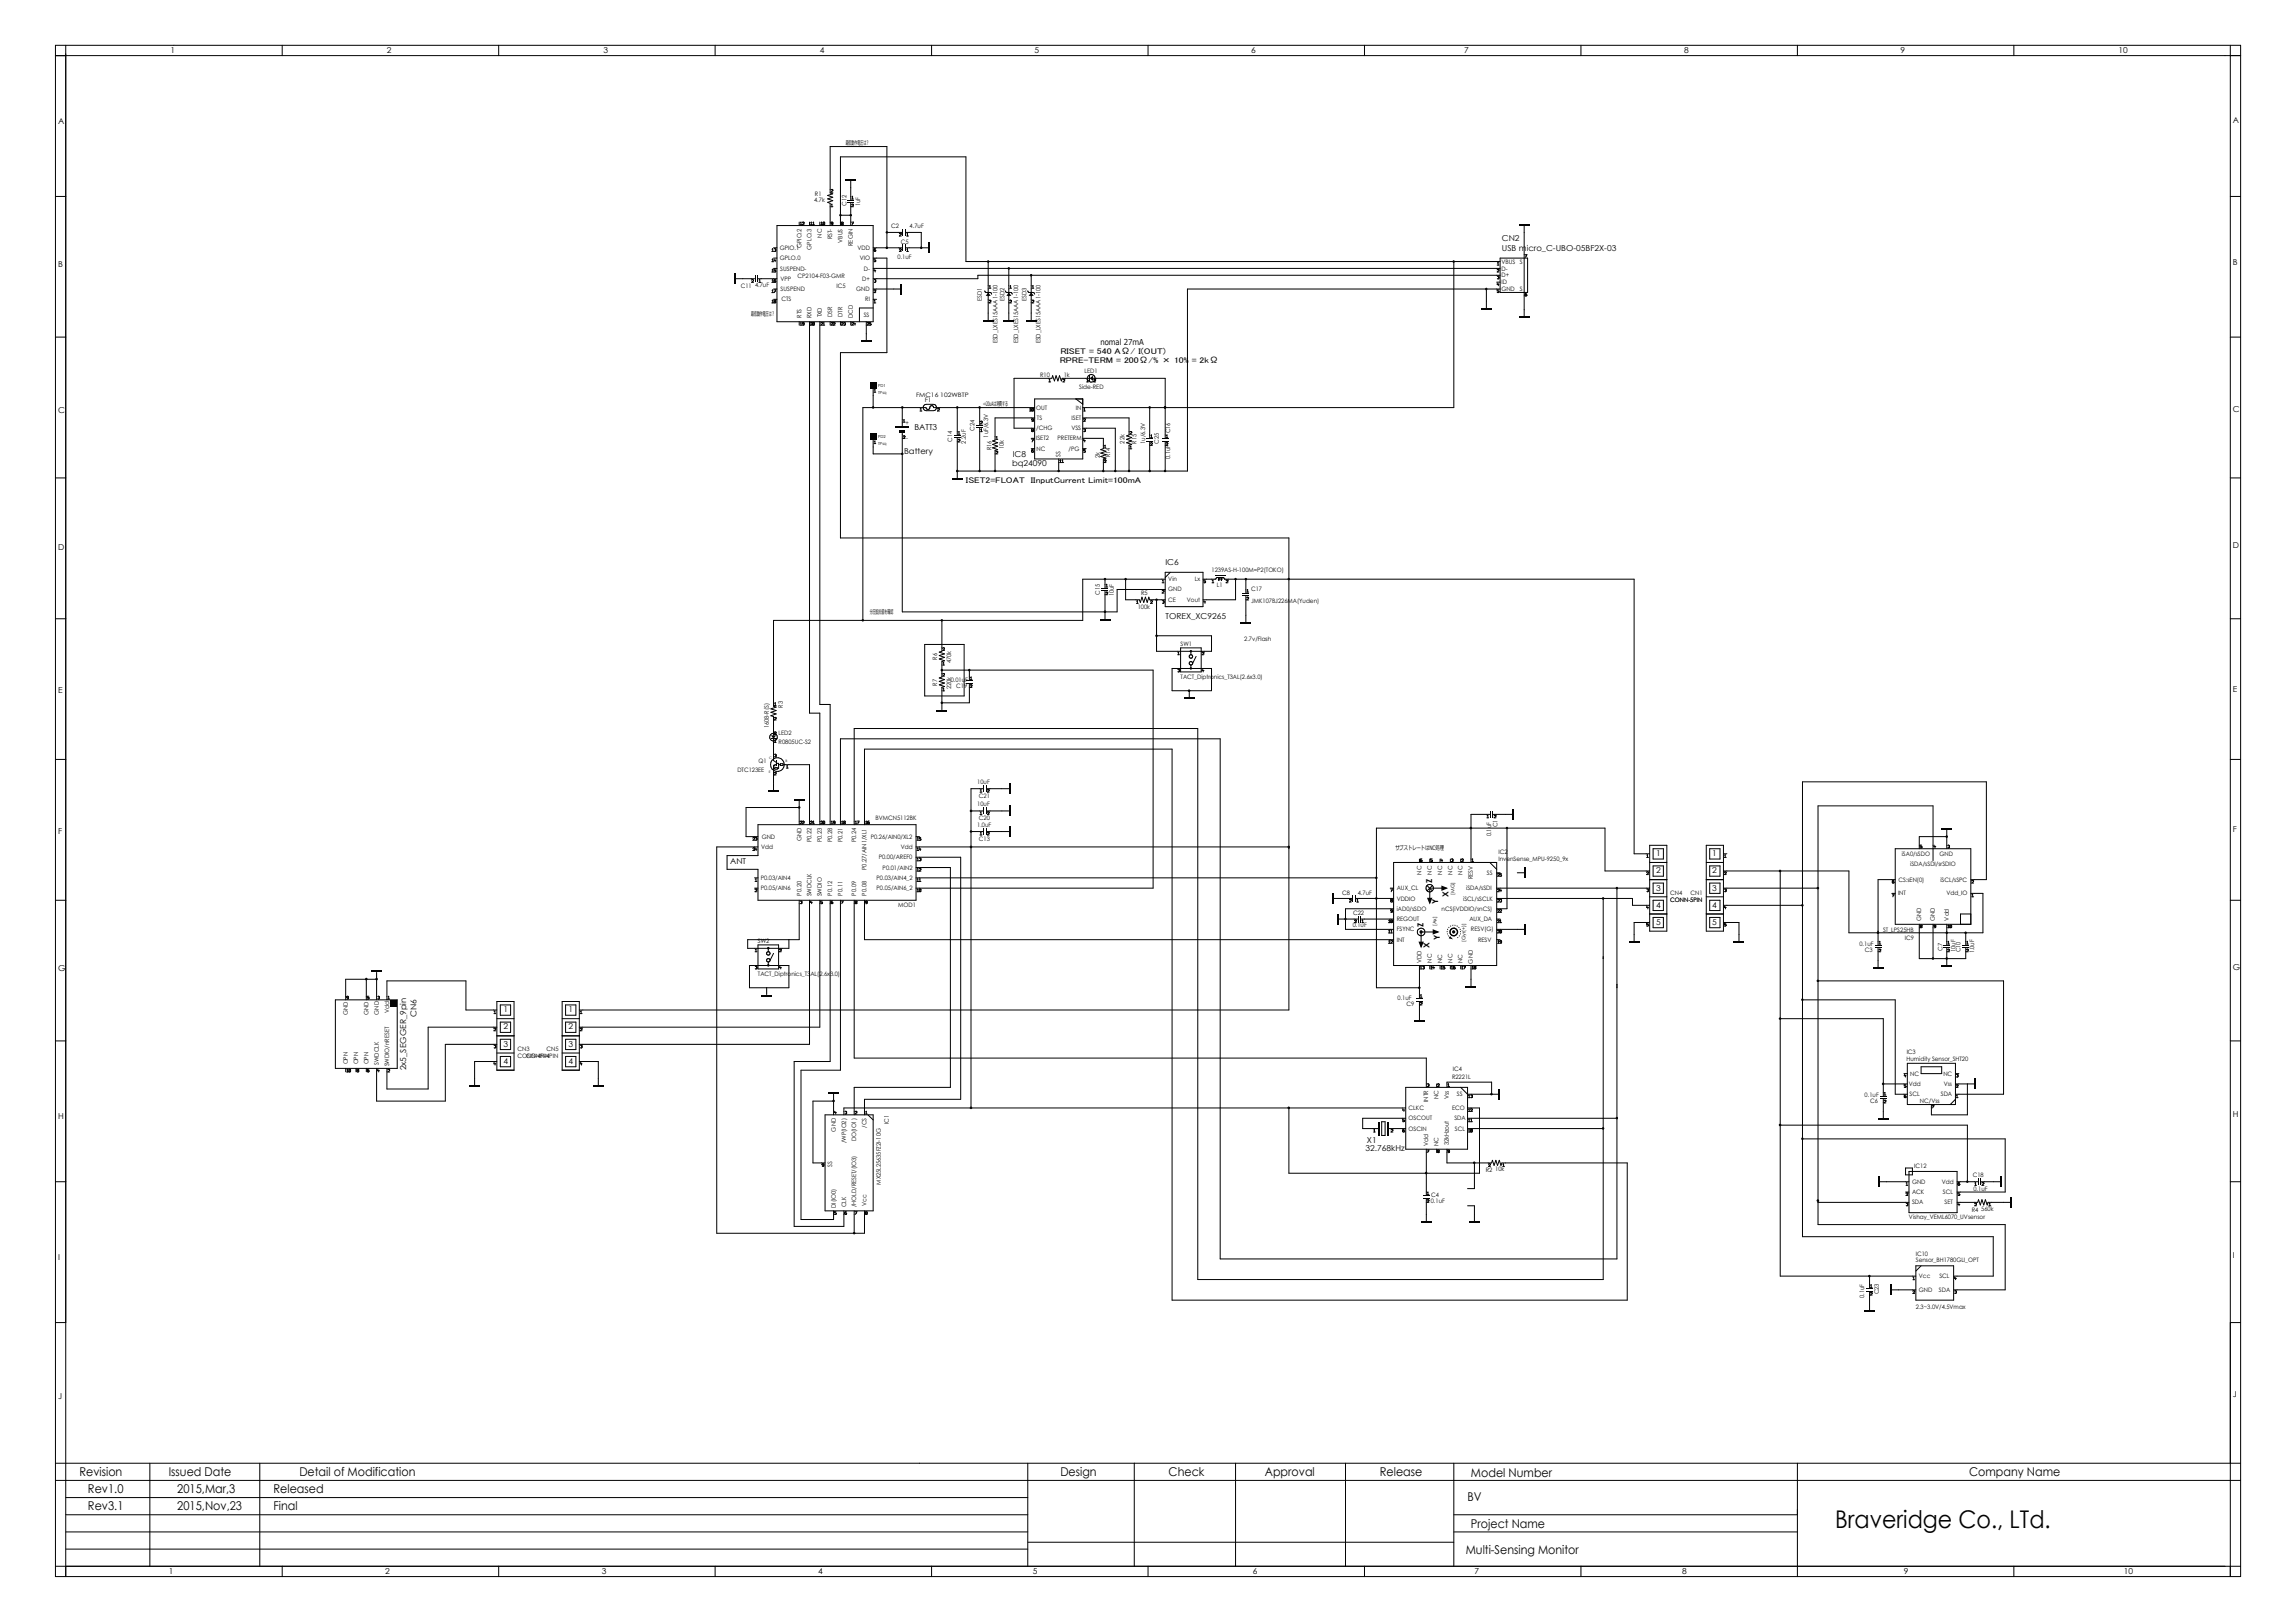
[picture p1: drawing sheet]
<svg xmlns="http://www.w3.org/2000/svg" width="297mm" height="210mm" viewBox="0 0 297 210" stroke-linecap="round" stroke-linejoin="round" font-family="sans-serif">
<defs><g id="words">
<text font-size="3.2" x="237.4" y="197.8">Braveridge Co., LTd.</text>
<g font-size="1.6">
<text x="10.3" y="191">Revision</text>
<text x="21.8" y="191">Issued Date</text>
<text x="38.7" y="191">Detail of Modification</text>
<text x="137.2" y="191">Design</text>
<text x="151.2" y="191">Check</text>
<text x="163.6" y="191">Approval</text>
<text x="178.5" y="191">Release</text>
<text x="190.3" y="191.1">Model Number</text>
<text x="254.8" y="191">Company Name</text>
<text x="11.4" y="195.4">Rev3.1</text>
<text x="11.4" y="193.1">Rev1.0</text>
<text x="22.9" y="195.4">2015,Nov,23</text>
<text x="22.9" y="193.1">2015,Mar,3</text>
<text x="35.4" y="195.4">Final</text>
<text x="35.4" y="193.1">Released</text>
<text x="189.9" y="194.2">BV</text>
<text x="190.3" y="197.7">Project Name</text>
<text x="189.6" y="201.1">Multi-Sensing Monitor</text>
</g>
<g font-size="1.1">
<text x="22.1" y="6.9">1</text>
<text x="50.1" y="6.9">2</text>
<text x="78.1" y="6.9">3</text>
<text x="106.1" y="6.9">4</text>
<text x="133.9" y="6.9">5</text>
<text x="161.9" y="6.9">6</text>
<text x="189.4" y="6.9">7</text>
<text x="217.9" y="6.9">8</text>
<text x="245.9" y="6.9">9</text>
<text x="274.1" y="6.9">10</text>
<text x="7.5" y="16.1">A</text>
<text x="288.9" y="15.9">A</text>
<text x="7.5" y="34.5">B</text>
<text x="194.3" y="32.5">USB micro_C-UBO-05BF2X-03</text>
<text x="194.3" y="31.2">CN2</text>
<text x="288.9" y="34.3">B</text>
<text x="137.1" y="47">RPRE-TERM = 200Ω/% × 10% = 2kΩ</text>
<text x="137.2" y="45.8">RISET = 540 AΩ/ I(OUT)</text>
<text x="142.4" y="44.7">nomal 27mA</text>
<text x="7.5" y="53.5">C</text>
<text x="288.9" y="53.3">C</text>
<text x="117" y="58.7">Battery</text>
<text x="118.3" y="55.6">BATT3</text>
<text x="131" y="59.2">IC8</text>
<text x="125" y="62.5">ISET2=FLOAT</text>
<text x="130.9" y="60.3">bq24090</text>
<text x="133.4" y="62.5">IInputCurrent Limit=100mA</text>
<text x="7.5" y="71.2">D</text>
<text x="288.9" y="71">D</text>
<text x="150.8" y="73.2">IC6</text>
<text x="150.8" y="80.1">TOREX_XC9265</text>
<text x="7.5" y="89.7">E</text>
<text x="288.9" y="89.5">E</text>
<text x="7.5" y="108">F</text>
<text x="288.9" y="107.7">F</text>
<text x="94.5" y="111.9">ANT</text>
<text x="214.2" y="113">2</text>
<text x="214.2" y="110.8">1</text>
<text x="221.5" y="113">2</text>
<text x="221.5" y="110.8">1</text>
<text x="184.2" y="119.9" transform="rotate(-90 184.2 119.9)">Z</text>
<text x="185.3" y="114.3" transform="rotate(-90 185.3 114.3)">Z</text>
<text x="186.1" y="117" transform="rotate(-90 186.1 117)">Y</text>
<text x="187.4" y="116.1" transform="rotate(-90 187.4 116.1)">X</text>
<text x="214.2" y="119.8">5</text>
<text x="214.2" y="117.5">4</text>
<text x="214.2" y="115.3">3</text>
<text x="221.5" y="119.8">5</text>
<text x="221.5" y="117.5">4</text>
<text x="221.5" y="115.3">3</text>
<text x="7.5" y="125.7">G</text>
<text x="185" y="122.7" transform="rotate(-90 185 122.7)">X</text>
<text x="186.3" y="121.7" transform="rotate(-90 186.3 121.7)">Y</text>
<text x="288.9" y="125.5">G</text>
<text x="53.9" y="131.6" transform="rotate(-90 53.9 131.6)">CN6</text>
<text x="65.1" y="131">1</text>
<text x="73.5" y="131">1</text>
<text x="65.1" y="133.2">2</text>
<text x="65.1" y="137.8">4</text>
<text x="65.1" y="135.5">3</text>
<text x="73.5" y="133.2">2</text>
<text x="73.5" y="137.8">4</text>
<text x="73.5" y="135.5">3</text>
<text x="52.5" y="138.5" transform="rotate(-90 52.5 138.5)">2x5_SEGGER_9pin</text>
<text x="7.5" y="144.8">H</text>
<text x="176.7" y="149">32.768kHz</text>
<text x="176.8" y="147.9">X1</text>
<text x="288.9" y="144.6">H</text>
<text x="7.5" y="163">I</text>
<text x="288.9" y="162.8">I</text>
<text x="7.5" y="181">J</text>
<text x="288.9" y="180.8">J</text>
<text x="21.8" y="203.7">1</text>
<text x="49.8" y="203.7">2</text>
<text x="77.8" y="203.7">3</text>
<text x="105.9" y="203.7">4</text>
<text x="133.6" y="203.7">5</text>
<text x="162.1" y="203.7">6</text>
<text x="190.8" y="203.7">7</text>
<text x="217.6" y="203.7">8</text>
<text x="246.3" y="203.7">9</text>
<text x="274.8" y="203.7">10</text>
</g>
<g font-size=".8">
<text x="109.4" y="18.8">最低動作電圧は︖</text>
<text x="105.3" y="26.2">4.7k</text>
<text x="105.4" y="25.4">R1</text>
<text x="109.5" y="26.6" transform="rotate(-90 109.5 26.6)">C12</text>
<text x="111.3" y="26.7" transform="rotate(-90 111.3 26.7)">1uF</text>
<text x="115.3" y="29.5">C2</text>
<text x="117.7" y="29.5">4.7uF</text>
<text x="100.9" y="32.3">GPIO.1</text>
<text x="100.9" y="33.7">GPLO.0</text>
<text x="100.9" y="35">SUSPEND-</text>
<text x="103.2" y="35.9">CP2104-F03-GMR</text>
<text x="103.7" y="32.1" transform="rotate(-90 103.7 32.1)">GPIO.2</text>
<text x="105" y="32.3" transform="rotate(-90 105 32.3)">GPLO.3</text>
<text x="106.3" y="30.8" transform="rotate(-90 106.3 30.8)">NC</text>
<text x="107.7" y="31" transform="rotate(-90 107.7 31)">RST-</text>
<text x="109" y="31.4" transform="rotate(-90 109 31.4)">VBUS</text>
<text x="110.3" y="31.8" transform="rotate(-90 110.3 31.8)">REGIN</text>
<text x="110.9" y="32.3">VDD</text>
<text x="111.2" y="33.7">VIO</text>
<text x="111.8" y="35">D-</text>
<text x="116.1" y="33.5">0.1uF</text>
<text x="116.5" y="31.5">C5</text>
<text x="194.2" y="35.9">D+</text>
<text x="194.2" y="35">D-</text>
<text x="194.2" y="34.1">VBUS</text>
<text x="196.6" y="34.1">S</text>
<text x="95.8" y="37.3">C11</text>
<text x="97.2" y="41">最低動作電圧は︖</text>
<text x="97.7" y="37.2">4.7uF</text>
<text x="101" y="36.3">VPP</text>
<text x="101" y="37.7">SUSPEND</text>
<text x="101.1" y="39">CTS</text>
<text x="103.7" y="41.1" transform="rotate(-90 103.7 41.1)">RTS</text>
<text x="105" y="41.1" transform="rotate(-90 105 41.1)">RXD</text>
<text x="106.3" y="41.1" transform="rotate(-90 106.3 41.1)">TXD</text>
<text x="107.7" y="41.1" transform="rotate(-90 107.7 41.1)">DSR</text>
<text x="108.2" y="37.2">IC5</text>
<text x="109" y="41" transform="rotate(-90 109 41)">DTR</text>
<text x="110.3" y="41.1" transform="rotate(-90 110.3 41.1)">DCD</text>
<text x="110.8" y="37.7">GND</text>
<text x="111.5" y="36.3">D+</text>
<text x="111.7" y="41">SS</text>
<text x="111.9" y="39">RI</text>
<text x="127" y="38.9" transform="rotate(-90 127 38.9)">ESD1</text>
<text x="129.9" y="38.9" transform="rotate(-90 129.9 38.9)">ESD2</text>
<text x="132.8" y="38.9" transform="rotate(-90 132.8 38.9)">ESD3</text>
<text x="194.2" y="37.7">GND</text>
<text x="194.2" y="36.8">ID</text>
<text x="196.6" y="37.7">S</text>
<text x="129.1" y="44.5" transform="rotate(-90 129.1 44.5)">ESD_LXES15AAA1-100</text>
<text x="131.7" y="44.5" transform="rotate(-90 131.7 44.5)">ESD_LXES15AAA1-100</text>
<text x="134.6" y="44.5" transform="rotate(-90 134.6 44.5)">ESD_LXES15AAA1-100</text>
<text x="118.5" y="51.4">FMC16 102WBTP</text>
<text x="119.6" y="52.1">F1</text>
<text x="127.2" y="52.5">⇒20uAは消費する</text>
<text x="134" y="53">OUT</text>
<text x="134.6" y="48.7">R10</text>
<text x="137.6" y="48.7">1k</text>
<text x="139.2" y="53">IN</text>
<text x="139.6" y="50.3">Side-RED</text>
<text x="140.3" y="48.3">LED1</text>
<text x="117.1" y="55">+</text>
<text x="117.2" y="57">-</text>
<text x="123.2" y="57.2" transform="rotate(-90 123.2 57.2)">C14</text>
<text x="125" y="57.4" transform="rotate(-90 125 57.4)">2.2uF</text>
<text x="126.1" y="55.8" transform="rotate(-90 126.1 55.8)">C24</text>
<text x="127.8" y="56.6" transform="rotate(-90 127.8 56.6)">1uF/6.3V</text>
<text x="128.3" y="58.3" transform="rotate(-90 128.3 58.3)">R16</text>
<text x="129.9" y="58.2" transform="rotate(-90 129.9 58.2)">10k</text>
<text x="134" y="57">ISET2</text>
<text x="134.1" y="55.7">/CHG</text>
<text x="134.1" y="58.3">NC</text>
<text x="134.2" y="54.3">TS</text>
<text x="136.8" y="57">PRETERM</text>
<text x="137.2" y="59.2" transform="rotate(-90 137.2 59.2)">SS</text>
<text x="138.2" y="58.3">/PG</text>
<text x="138.6" y="55.7">VSS</text>
<text x="138.6" y="54.3">ISET</text>
<text x="142.3" y="59.3" transform="rotate(-90 142.3 59.3)">2k</text>
<text x="143.6" y="59.2" transform="rotate(-90 143.6 59.2)">R14</text>
<text x="145.5" y="57.4" transform="rotate(-90 145.5 57.4)">22k</text>
<text x="147" y="57.4" transform="rotate(-90 147 57.4)">R15</text>
<text x="148.2" y="57.4" transform="rotate(-90 148.2 57.4)">1u/6.3V</text>
<text x="149.9" y="57.4" transform="rotate(-90 149.9 57.4)">C25</text>
<text x="151.4" y="59.4" transform="rotate(-90 151.4 59.4)">0.1uF</text>
<text x="151.4" y="56.1" transform="rotate(-90 151.4 56.1)">C16</text>
<text x="142.3" y="77" transform="rotate(-90 142.3 77)">C15</text>
<text x="144.1" y="77.2" transform="rotate(-90 144.1 77.2)">10uF</text>
<text x="147.6" y="77">R5</text>
<text x="151.1" y="76.5">GND</text>
<text x="151.1" y="75.2">Vin</text>
<text x="151.1" y="77.9">CE</text>
<text x="153.6" y="77.9">Vout</text>
<text x="154.6" y="75.2">Lx</text>
<text x="156.7" y="74.1">1239AS-H-100M=P2(TOKO)</text>
<text x="157.4" y="75.9">L1</text>
<text x="161.9" y="76.5">C17</text>
<text x="112.5" y="79.4">分圧抵抗値を確認</text>
<text x="147.2" y="78.8">100k</text>
<text x="152.7" y="83.6">SW1</text>
<text x="161" y="83">2.7v/Flash</text>
<text x="161.9" y="78.1">JMK107BJ226MA(Yuden)</text>
<text x="121.3" y="88.7" transform="rotate(-90 121.3 88.7)">R7</text>
<text x="121.3" y="85.4" transform="rotate(-90 121.3 85.4)">R6</text>
<text x="123" y="88.2">0.01uF</text>
<text x="123" y="89.2" transform="rotate(-90 123 89.2)">220k</text>
<text x="123" y="85.8" transform="rotate(-90 123 85.8)">470k</text>
<text x="123.7" y="89">C19</text>
<text x="152.7" y="87.8">TACT_Diptronics_T3AL(2.6x3.0)</text>
<text x="99.5" y="94.2" transform="rotate(-90 99.5 94.2)">1608-R(S)</text>
<text x="100.7" y="95.2">LED2</text>
<text x="101.3" y="91.6" transform="rotate(-90 101.3 91.6)">R3</text>
<text x="95.4" y="99.9">DTC123EE</text>
<text x="98.1" y="98.8">Q1</text>
<text x="100.7" y="96.3">R0805UC-S2</text>
<text x="126.4" y="101.5">10uF</text>
<text x="113.3" y="106.2">BVMCN5112BK</text>
<text x="126.4" y="104.4">10uF</text>
<text x="126.4" y="107">1.0uF</text>
<text x="126.6" y="103.3">C21</text>
<text x="126.6" y="106.1">C20</text>
<text x="193.7" y="107.1" transform="rotate(-90 193.7 107.1)">C1</text>
<text x="98.4" y="113.9">P0.03/AIN4</text>
<text x="98.5" y="109.9">Vdd</text>
<text x="98.5" y="108.5">GND</text>
<text x="103.7" y="108.9" transform="rotate(-90 103.7 108.9)">GND</text>
<text x="105" y="109" transform="rotate(-90 105 109)">P0.22</text>
<text x="106.3" y="109" transform="rotate(-90 106.3 109)">P0.23</text>
<text x="107.7" y="109" transform="rotate(-90 107.7 109)">P0.28</text>
<text x="109" y="109" transform="rotate(-90 109 109)">P0.21</text>
<text x="110.8" y="109" transform="rotate(-90 110.8 109)">P0.24</text>
<text x="112.1" y="112.6" transform="rotate(-90 112.1 112.6)">P0.27/AIN1/XL1</text>
<text x="112.6" y="108.5">P0.26/AIN0/XL2</text>
<text x="113.4" y="113.9">P0.03/AIN4_2</text>
<text x="113.7" y="111.2">P0.00/AREF0</text>
<text x="114.2" y="112.5">P0.01/AIN2</text>
<text x="116.6" y="109.9">Vdd</text>
<text x="126.6" y="108.8">C13</text>
<text x="180.5" y="110">サブストレートはNC処理</text>
<text x="183.9" y="113.2" transform="rotate(-90 183.9 113.2)">NC</text>
<text x="185.2" y="113.2" transform="rotate(-90 185.2 113.2)">NC</text>
<text x="186.6" y="113.2" transform="rotate(-90 186.6 113.2)">NC</text>
<text x="187.9" y="113.2" transform="rotate(-90 187.9 113.2)">NC</text>
<text x="189.2" y="113.2" transform="rotate(-90 189.2 113.2)">NC</text>
<text x="190.6" y="113.8" transform="rotate(-90 190.6 113.8)">RESV</text>
<text x="192.4" y="113.2">SS</text>
<text x="192.9" y="108.2" transform="rotate(-90 192.9 108.2)">0.1uF</text>
<text x="193.9" y="111.4">InvenSense_MPU-9250_9x</text>
<text x="193.9" y="110.6">IC2</text>
<text x="246" y="110.8">iSA0/sSDO</text>
<text x="247.1" y="112.1">iSDA/sSDI/srSDIO</text>
<text x="250.9" y="110.8">GND</text>
<text x="98.4" y="115.2">P0.05/AIN6</text>
<text x="103.7" y="115.9" transform="rotate(-90 103.7 115.9)">P0.20</text>
<text x="105" y="116" transform="rotate(-90 105 116)">SWDCLK</text>
<text x="106.3" y="116" transform="rotate(-90 106.3 116)">SWDIO</text>
<text x="107.7" y="115.9" transform="rotate(-90 107.7 115.9)">P0.12</text>
<text x="109" y="115.9" transform="rotate(-90 109 115.9)">P0.11</text>
<text x="110.8" y="115.9" transform="rotate(-90 110.8 115.9)">P0.09</text>
<text x="112.1" y="115.9" transform="rotate(-90 112.1 115.9)">P0.08</text>
<text x="113.4" y="115.2">P0.05/AIN6_2</text>
<text x="116.2" y="117.4">MOD1</text>
<text x="173.6" y="115.8">C8</text>
<text x="175" y="118.4">C22</text>
<text x="175.7" y="115.8">4.7uF</text>
<text x="180.7" y="119.2">REGOUT</text>
<text x="180.7" y="117.9">iAD0/sSDO</text>
<text x="180.7" y="116.5">VDDIO</text>
<text x="180.7" y="115.2">AUX_CL</text>
<text x="186.5" y="117.9">nCS(iVDDIO/snCS)</text>
<text x="189.3" y="116.5">iSCL/sSCLK</text>
<text x="189.7" y="115.2">iSDA/sSDI</text>
<text x="190.1" y="119.2">AUX_DA</text>
<text x="216.1" y="116.7">CONN-5PIN</text>
<text x="216.1" y="115.8">CN4</text>
<text x="218.7" y="115.8">CN1</text>
<text x="245.6" y="115.9">INT</text>
<text x="245.6" y="114.1">CS:sEN(0)</text>
<text x="248.6" y="119.2" transform="rotate(-90 248.6 119.2)">GND</text>
<text x="250.3" y="119.2" transform="rotate(-90 250.3 119.2)">GND</text>
<text x="251" y="114.1">iSCL/sSPC</text>
<text x="251.8" y="115.9">Vdd_IO</text>
<text x="252.1" y="119.1" transform="rotate(-90 252.1 119.1)">Vdd</text>
<text x="98.1" y="122">SW2</text>
<text x="175" y="120">0.1uF</text>
<text x="180.7" y="121.9">INT</text>
<text x="180.7" y="120.5">FSYNC</text>
<text x="183.9" y="124.6" transform="rotate(-90 183.9 124.6)">VDD</text>
<text x="185.2" y="124.6" transform="rotate(-90 185.2 124.6)">NC</text>
<text x="186.6" y="124.6" transform="rotate(-90 186.6 124.6)">NC</text>
<text x="187.9" y="124.6" transform="rotate(-90 187.9 124.6)">NC</text>
<text x="189.2" y="124.6" transform="rotate(-90 189.2 124.6)">NC</text>
<text x="190.3" y="120.5">RESV(G)</text>
<text x="190.6" y="124.7" transform="rotate(-90 190.6 124.7)">GND</text>
<text x="191.2" y="121.9">RESV</text>
<text x="240.6" y="122.5">0.1uF</text>
<text x="241.3" y="123.2">C3</text>
<text x="243.6" y="120.6">ST_LPS25HB</text>
<text x="246.4" y="121.6">IC9</text>
<text x="251.3" y="123" transform="rotate(-90 251.3 123)">C7</text>
<text x="253" y="123.2" transform="rotate(-90 253 123.2)">10uF</text>
<text x="253.6" y="123.2" transform="rotate(-90 253.6 123.2)">C10</text>
<text x="255.4" y="123.4" transform="rotate(-90 255.4 123.4)">1.0uF</text>
<text x="45" y="131.4" transform="rotate(-90 45 131.4)">GND</text>
<text x="47.7" y="131.4" transform="rotate(-90 47.7 131.4)">GND</text>
<text x="49" y="131.3" transform="rotate(-90 49 131.3)">GND</text>
<text x="50.3" y="131.1" transform="rotate(-90 50.3 131.1)">Vdd</text>
<text x="98.1" y="126.3">TACT_Diptronics_T3AL(2.6x3.0)</text>
<text x="180.8" y="129.3">0.1uF</text>
<text x="181.9" y="130.1">C9</text>
<text x="45" y="137.8" transform="rotate(-90 45 137.8)">OPN</text>
<text x="46.3" y="137.8" transform="rotate(-90 46.3 137.8)">OPN</text>
<text x="47.7" y="137.8" transform="rotate(-90 47.7 137.8)">OPN</text>
<text x="49" y="137.8" transform="rotate(-90 49 137.8)">SWDCLK</text>
<text x="66.9" y="136">CN3</text>
<text x="66.9" y="136.9">CONN-4PIN</text>
<text x="68.1" y="136.9">CONN-4PIN</text>
<text x="70.7" y="136">CN5</text>
<text x="246.7" y="137.2">Humidity Sensor_SHT20</text>
<text x="246.7" y="136.4">IC3</text>
<text x="50.3" y="138" transform="rotate(-90 50.3 138)">SWDIO/nRESET</text>
<text x="182.2" y="143.6">CLKC</text>
<text x="184.8" y="142.6" transform="rotate(-90 184.8 142.6)">INTR</text>
<text x="186.1" y="142.3" transform="rotate(-90 186.1 142.3)">NC</text>
<text x="187.4" y="142.2" transform="rotate(-90 187.4 142.2)">Vss</text>
<text x="187.9" y="139.6">R2221L</text>
<text x="187.9" y="143.6">ECO</text>
<text x="188" y="138.5">IC4</text>
<text x="188.5" y="141.9">SS</text>
<text x="241.2" y="142">0.1uF</text>
<text x="242" y="142.8">C6</text>
<text x="246.9" y="140.5">Vdd</text>
<text x="247.1" y="141.9">SCL</text>
<text x="247.1" y="139.2">NC</text>
<text x="248.4" y="142.7">NC/Vss</text>
<text x="251.1" y="141.9">SDA</text>
<text x="251.4" y="139.2">NC</text>
<text x="251.5" y="140.5">Vss</text>
<text x="108.1" y="146.4" transform="rotate(-90 108.1 146.4)">GND</text>
<text x="109.4" y="148" transform="rotate(-90 109.4 148)">/WP(IO2)</text>
<text x="110.8" y="147.7" transform="rotate(-90 110.8 147.7)">DO(IO1)</text>
<text x="112.1" y="146" transform="rotate(-90 112.1 146)">/CS</text>
<text x="115" y="145.5" transform="rotate(-90 115 145.5)">IC1</text>
<text x="182.2" y="146.3">OSCIN</text>
<text x="182.2" y="145">OSCOUT</text>
<text x="184.8" y="148.3" transform="rotate(-90 184.8 148.3)">Vdd</text>
<text x="186.1" y="148.3" transform="rotate(-90 186.1 148.3)">NC</text>
<text x="187.4" y="148.2" transform="rotate(-90 187.4 148.2)">32kHzout</text>
<text x="188.2" y="145">SDA</text>
<text x="188.2" y="146.3">SCL</text>
<text x="107.7" y="151" transform="rotate(-90 107.7 151)">SS</text>
<text x="113.9" y="153.3" transform="rotate(-90 113.9 153.3)">MX25L25635FZ2I-10G</text>
<text x="185.1" y="155.7">0.1uF</text>
<text x="185.2" y="154.9">C4</text>
<text x="192.2" y="151.7">R2</text>
<text x="193.4" y="151.6">10k</text>
<text x="247.4" y="155.9">SDA</text>
<text x="247.4" y="154.5">ACK</text>
<text x="247.4" y="153.2">GND</text>
<text x="247.6" y="151.2">IC12</text>
<text x="251.2" y="153.2">Vdd</text>
<text x="251.4" y="154.5">SCL</text>
<text x="251.6" y="155.9">SET</text>
<text x="255.2" y="152.3">C18</text>
<text x="255.3" y="154.2">0.1uF</text>
<text x="108.1" y="156.3" transform="rotate(-90 108.1 156.3)">DI(IO0)</text>
<text x="109.4" y="156.3" transform="rotate(-90 109.4 156.3)">CLK</text>
<text x="110.8" y="156.2" transform="rotate(-90 110.8 156.2)">/HOLD/RESET/(IO3)</text>
<text x="112.1" y="156.1" transform="rotate(-90 112.1 156.1)">Vcc</text>
<text x="247" y="157.8">Vishay_VEML6070_UVsensor</text>
<text x="255.1" y="156.8">R4</text>
<text x="256.3" y="156.7">560k</text>
<text x="241.2" y="168" transform="rotate(-90 241.2 168)">0.1uF</text>
<text x="243.1" y="167.5" transform="rotate(-90 243.1 167.5)">C23</text>
<text x="247.9" y="163.4">Sensor_BH1780GLI_OPT</text>
<text x="247.9" y="162.5">IC10</text>
<text x="248.3" y="167.2">GND</text>
<text x="248.3" y="165.4">Vcc</text>
<text x="250.8" y="167.2">SDA</text>
<text x="250.9" y="165.4">SCL</text>
<text x="247.9" y="169.4">2.3~3.0V/4.5Vmax</text>
</g>
<g font-size=".6">
<text x="185.9" y="119.9" transform="rotate(-90 185.9 119.9)">[Ax]</text>
<text x="188.2" y="115.8" transform="rotate(-90 188.2 115.8)">[MG]</text>
<text x="189.6" y="121.9" transform="rotate(-90 189.6 121.9)">[Gyr(+)]</text>
</g>
<g font-size=".5">
<text x="113.6" y="51">TPsq</text>
<text x="113.6" y="50.1">PD1</text>
<text x="113.6" y="57.6">TPsq</text>
<text x="113.6" y="56.7">PD2</text>
</g>
<g font-size=".4">
<text x="99.5" y="100.1">E</text>
<text x="99.5" y="98.2">C</text>
<text x="101.6" y="98.6">B</text>
</g>
</g></defs>
<g fill="none" stroke="#000" stroke-width=".13">
<path d="M7.2 7.2h282.7M7.2 5.9h282.7v198.1h-282.7zM8.5 5.9v198.1M36.5 5.9v1.3M64.5 5.9v1.3M92.5 5.9v1.3M120.5 5.9v1.3M148.5 5.9v1.3M176.5 5.9v1.3M204.5 5.9v1.3M232.5 5.9v1.3M260.5 5.9v1.3"/>
<path d="M288.5 5.9v198.1M7.2 25.4h1.3M95.2 36.1h2.4M97.2 36.3l.1-.1 .2 .1-.3 .2h.3M98.1 36.1h2.4M98.2 36.5h.2M98.2 36.3l.1-.1v.3M99.8 39.2h.3M99.8 37.9h.3M99.8 35.2h.3M99.8 32.5h.3M99.8 33.9h.3"/>
<path d="M99.8 36.5h.3M99.9 32.3l.1-.1v.3M99.9 33.6l.1-.1v.4M99.9 34.9l.1-.1v.4M99.9 36.3l.1-.1v.3M99.9 37.6l.1-.1v.4M99.9 38.9l.1-.1v.4M100.1 33.4h.4M100.1 37.4h.4M100.1 34.7h.4M100.1 32.1h.4M100.1 38.7h.4"/>
<path d="M100.1 37.5h.3l-.2 .4M100.2 32.2h.1v.2M100.2 33.5l-.1 .2h.3M100.2 38.8l.2 .1-.3 .2 .1 .1h.1l.1-.1-.3-.1zM100.2 37.7h.1M100.3 33.6v.3M100.3 32.4h.1M100.3 34.8h-.2v.2l.3 .1-.1 .1h-.2M100.3 36.2l-.2 .1 .1 .2h.1v-.2l-.2 .1M100.3 32.4v.1h-.1M100.5 29.2h12.5v12.4h-12.5zM103.4 28.7v.5"/>
<path d="M103.5 29.1h.3M103.5 28.8l.1-.1v.4M103.8 28.8h.2v.1l-.2 .2h.2M104.7 28.7v.5M104.8 29.1h.3M104.9 28.8l.1-.1v.4M105.1 29.1h.3M105.2 28.8l.1-.1v.4M106.1 28.7v.5M106.2 29.1h.2M106.2 28.8l.1-.1v.4M106.7 28.8v.3h-.2"/>
<path d="M106.7 28.8h-.2v.3M106.7 28.8l-.2 .3M107.4 29.2v-2.9l-.3-.1 .6-.2-.6-.3 .6-.2-.6-.2 .6-.2-.3-.1v-6h7.3v13.1M107.5 24.6l.1-.1 .2 .1-.3 .3h.3M107.5 26.8h.3M107.5 26.5l.1-.1v.4M107.8 28.9h-.3v-.1h.3l-.1 .3h-.2M108.7 29.2v-8.9h16.3v13.5h69.1M108.7 27.9h1.4M108.8 28.8h.3l-.3 .2 .2 .1 .1-.1zM110.1 23.4v2.5M110.1 26.3v2.9"/>
<path d="M110.2 26.5l.2-.1v.1l-.2 .3h.2M110.2 28.7h.2l-.2 .4M110.2 25.8h.2M110.2 25.5l.1-.1v.4M110.3 28.9h.1M113 33.4h1.7v12.2h-6v24h58v61.1h-91.8M113 37.4h3.5M113 34.7h81.1M113 32.1h3.7M113 38.7h.4M113 39.9h-1.8v1.7M113.1 39.2h.2"/>
<path d="M113.1 37.6l.1-.1h.1v.2l-.2 .2h.2M113.1 36.2h.2v.2M113.1 34.8v.2h.2M113.1 38.9l.1-.1v.4M113.2 34.9v.3M113.2 36.4h.1M113.3 32.2l-.2 .1v.2h.2l-.1-.2-.1 .1M113.3 33.5h-.2v.2h.2v.1h-.2M113.3 36.4v.1h-.2M114.7 30.1h2M116.3 32.3l.1-.1h.2v.1l-.3 .2h.3M116.3 30.3l.3-.1v.1l-.3 .2h.3"/>
<path d="M117.2 32.1h2.9M117.2 30.1h2v2M117.3 32.5h.2M117.3 30.5h.2M117.3 30.3l.1-.1v.3M117.3 32.3l.1-.1v.3M127.4 37.6l.1 .2 .7 .1 .1 .2M127.8 33.8v7.6M127.9 37.3h.3M127.9 38.9l.2-.1 .1 .1-.3 .3h.3M128 37h.1v.3M130.1 37.6l.1 .2 .6 .1 .2 .2"/>
<path d="M130.5 34.7v6.7M130.6 37.3h.3M130.6 38.9l.1-.1 .2 .1-.3 .3h.3M130.7 37v.3M133 37.6l.1 .2 .6 .1 .2 .2M133.4 35.6v5.8M133.5 37.3h.2M133.5 38.9l.1-.1 .1 .1v.1l-.2 .2h.2M133.5 37h.1v.3M188.1 33.8v18.9h-48M192.3 37.4v2.5M193.6 36.5h.5"/>
<path d="M193.7 34.9l.1-.1 .1 .1v.1l-.2 .2h.2M193.7 34.3h.2M193.7 35.8h.2v.1M193.7 36.6v.2h.2M193.7 34.1l.1-.1v.3M193.8 36.7v.3M193.9 35.9h.1M193.9 37.5h-.2v.2h.2l-.1 .2-.1-.1M193.9 35.9v.2h-.2M194.1 33.4h3.5v4.4h-3.5zM194.1 37.4h-40.5v23.6h-29.8M194.1 35.6h-67.6v.5h-13.5"/>
<path d="M197.2 29.2v11.8M197.3 33h.2l-.1 .3M197.4 33.1h.1M197.5 38h-.2v.2l.1 .1 .1-.1-.1-.1-.1 .1M288.5 25.4h1.4M7.2 43.6h1.3M103.4 41.6v.5M103.5 42.1h.3M103.5 41.8l.1-.1v.4M104 41.8l-.2 .1v-.1h.2v.3h-.2M104.7 41.6v50.7h1.4v14.4M104.8 41.8h.2h.1l-.3 .3h.3"/>
<path d="M105.3 41.8v.3h-.1M105.3 41.8h-.1v.3M105.3 41.8l-.1 .3M106.1 41.6v49.6h1.3v15.5M106.2 41.8h.2l-.2 .3h.2M106.5 42.1h.2M106.5 41.8l.1-.1v.4M107.4 41.6v.5M107.5 41.8h.2v.1l-.2 .2h.3M107.8 41.8h.2v.1l-.2 .2h.2M108.7 41.6v.5M108.8 41.8h.2v.1l-.2 .2h.3"/>
<path d="M109.2 41.8h.1v.1M109.3 41.9h.1M109.3 41.9l.1 .1M109.4 42l-.2 .1M109.4 42h.1M110.1 41.6v.5M110.2 41.8h.2l-.2 .3h.2M110.5 41.7v.2h.2M110.6 41.8v.3M112.1 41.6v2.5M112.2 41.8h.2v.1l-.2 .2h.2M112.7 41.7h-.2v.2l.2 .1"/>
<path d="M112.7 42l-.2 .1M112.7 42h.1M113 50.3v2.4M113 57v1.7h3.7M113.1 57.4h.2M113.1 50.8h.2M113.1 50.5l.1-.1v.4M113.1 57.1h.1v.3M116.7 55.9v23.3h27.8v-2.9h6.2M116.7 52.7v2.6M116.8 56.5l.1-.1 .2 .1M116.8 54.6h.3"/>
<path d="M116.9 54.4l.1-.1v.3M117.1 56.5l-.3 .2h.3M117.1 56.5h.1M119 53.2h.3M119 52.9h.1v.3M119.4 52.7h-7.8v27.6M119.5 52.7h.3a.26 .26 0 0 0 .3 .3 .26 .26 0 0 0 .2-.3 .24 .24 0 0 1 .3-.2 .24 .24 0 0 1 .2 .2h13.1M119.8 52.3a.41 .41 0 0 0-.4 .4 .41 .41 0 0 0 .4 .4M119.9 53.1h.8M119.9 52.3h.8M120.7 52.3a.41 .41 0 0 1 .5 .4 .41 .41 0 0 1-.5 .4M121.3 52.9h.1h.1"/>
<path d="M121.5 53l-.2 .2h.2M121.5 52.9v.1M123.8 52.7v3.6M123.8 56.7v5.1M123.9 56.9l.2-.1 .1 .1v.1l-.3 .2h.3M123.9 56.2h.3M124 55.9l.1-.1v.4M126.7 52.7v2.3M126.7 55.4v5.6M126.8 55.9h.3M126.8 54.6l.3-.1v.2l-.3 .2h.3M126.9 55.6l.1-.1v.4"/>
<path d="M128.8 58.5l.2-.1 .1 .1-.3 .2h.3M128.8 56.9h.3M128.9 56.6l.1-.1v.4M133.2 53.2h.2M133.2 52.9h.1v.3M133.4 58.1h.5M133.4 56.7h.5M133.5 56.8h.2l-.2 .4M133.5 55.5v.1l.2 .1-.1 .2h-.1v-.2l.2-.1zM133.6 57h.1M133.7 52.9v.3h-.2M133.7 52.9h-.2v.3"/>
<path d="M133.7 58.2l-.2 .1v.2h.2l-.1-.2-.1 .1M133.7 52.9l-.2 .3M133.7 54.3l-.2 .1v-.2l.2 .1v.2h-.2M133.9 51.6h6.2v7.8h-6.2zM133.9 54.1h-5.2v2.9l-.3 .1 .7 .2-.7 .2 .7 .2-.7 .3 .7 .2-.4 .1v2.7M135.7 49.4h.2M135.7 49.1h.1v.3M137 59.4v1.6M137.1 59.9h.2M137.1 59.6l.1-.1v.4M137.3 59.9h.3M137.4 59.6l.1-.1v.4"/>
<path d="M137.5 49.1h.2v.1l-.2 .2h.2M139.2 51.6l.9 .7M140.1 58.1h.4M140.1 56.7h2.6v1.4l-.3 .1 .7 .2-.7 .2 .7 .2-.7 .3 .7 .2-.4 .1v1.6M140.1 55.4h4.2v5.6M140.1 54.1h6v2.2l-.3 .1 .6 .2-.6 .3 .6 .2-.6 .2 .6 .2-.3 .1v3.4M140.2 53.2h.2M140.2 54.3l.2-.1v.2l-.2 .1h.2M140.2 55.5h.2v.2M140.2 56.8v.2h.2M140.2 52.9h.1v.3M140.3 56.9v.3"/>
<path d="M140.4 55.7h.1M140.4 58.2h-.2v.1l.2 .1v.1h-.2M140.4 55.7v.1h-.2M140.6 49.4h.2M140.6 49.1h.1v.3M141 49h-3.6l-.1 .3-.2-.7-.2 .7-.3-.7-.2 .7-.2-.7-.1 .4h-4.9v6.4h2.7M141.4 49h9.3v7.7M141.5 49.1h.2v.1l-.2 .2h.2M142.9 59.6v-.1h.2v.2l-.2 .2h.2M142.9 58h.2M142.9 57.7l.1-.1v.4M146.2 55.9h.2v.1l-.2 .2h.2"/>
<path d="M146.2 58.1h.2M146.2 57.8l.1-.1v.4M148.7 52.7v4M148.7 57.2v3.8M148.8 57.4l.1-.1h.2v.1l-.3 .2h.3M148.8 56.6h.3M148.9 56.4l.1-.1v.3M150.7 57.2v3.8M150.9 57.4v-.1h.2v.2l-.2 .1h.2M150.9 56.6h.2M150.9 56.4l.1-.1v.3M288.5 43.6h1.4"/>
<path d="M7.2 61.8h1.3M143 75v1.1M143 76.5v3.6M143.1 76.7l.1-.1 .1 .1M143.1 76h.2M143.1 75.7l.1-.1v.4M143.3 76.7l-.2 .3h.2M143.3 76.7h.1M145.6 75v2.6h1.8l.1 .4 .2-.7 .3 .7 .2-.7 .2 .7 .2-.7 .1 .3h2M147 78.1h.3M147 77.8l.1-.1v.4M148.8 77.8l.3-.1v.2l-.3 .2h.3"/>
<path d="M149.6 77.6v6.7h7.1v-2h-7.1M150.3 75.4h.3M150.3 76.5l.3-.1v.2l-.3 .2h.3M150.4 77.7h.2v.2M150.4 75.1h.1v.3M150.5 77.9h.1M150.6 77.9v.1h-.2M150.7 75h-10.6v5.3h-40v11.1l.3 .1-.7 .2 .7 .2-.7 .3 .7 .2-.7 .2 .4 .1v2.5M150.7 74.1h4.9v4.4h-4.9zM151.4 74.1l-.7 .6M155.8 77.7l-.1 .2h.3M155.9 77.8v.3"/>
<path d="M156 75.1h-.3v.1l.3 .1-.1 .1h-.2M156.8 75.4h.2M156.8 75.1h.1v.3M157.9 74.7l.1 .1M158 74.8a.24 .24 0 0 0-.3 0 .24 .24 0 0 0 0 .3v-.2l-.1-.2-.3 .1v.2h-1.7M158 74.8l.1 .1-.1 .2M158 75.1a.23 .23 0 0 1 .1-.4 .23 .23 0 0 1 .3 .3h53v35.5h2M158.6 75.1h.2l.1 .1-.3 .2h.3M159.8 75v2.6h-4.2M161.2 75v1.7M161.2 77.2v3.3M161.3 77.4l.2-.1v.1l-.2 .2h.2"/>
<path d="M161.3 76.6h.2M161.3 76.4l.1-.1v.3M288.5 61.8h1.4M7.2 80.1h1.3M7.2 98.3h1.3M100.1 95.6v2.8l.4 .3M100.1 99.1v3.2M100.1 99.4h.1M100.2 99l-.1 .1M100.2 92.9h.2v.1l-.2 .2h.2M100.2 94.8l.2-.1v.2l-.2 .2h.2M100.2 91.3h.2"/>
<path d="M100.2 96.1h.2M100.2 97.6h.1l.1 .2M100.2 91l.1-.1v.4M100.2 95.8l.1-.1v.4M100.2 99.3h.4v.2h-.4zM100.3 99.1h-.2M100.3 97.8h.1M100.4 97.8v.1h-.2M100.5 98.8l-.4 .3M100.5 98.8h.2v.6h-.1M100.7 99h.3M101 98.8h.3v.3h-.3z"/>
<path d="M101.3 99h3.4v7.7M101.7 99.4h.3M101.8 99.1h.1v.3M119.6 83.4h5.1v6.7h-5.1zM121.9 86.7h27.3v28.2h-30.7M121.9 80.3v4l-.4 .1 .7 .2-.7 .2 .7 .3-.7 .2 .7 .2-.3 .1v2l-.4 .1 .7 .2-.7 .3 .7 .2-.7 .2 .7 .2-.3 .1v2.9M122 83.9v-.1l.2 .1v.1l-.2 .2h.2M122 86.1h.2M122 87.2h.2M122 89.4h.2M122 85.8l.1-.1v.4M122 89.1l.1-.1v.4"/>
<path d="M122.2 87.3l-.2 .2h.2M122.2 87.2v.1M125.4 86.7v1.4M125.4 88.5v2.5h-3.5M125.5 88.7l.1-.1h.1v.2l-.2 .2h.2M125.5 87.9h.2M125.5 87.7l.1-.1v.3M151.6 86.5h5.1v2.9h-5.1zM152.4 84.7h.2M152.4 86.6l.2 .1M152.4 84.5l.1-.1v.3M152.5 86.8h.1"/>
<path d="M152.6 86.8v.1h-.2M152.6 86.7h.1M152.6 86.7v.1M152.7 83.8h2.7v3.2h-2.7zM153.9 89.4v.9M154.1 84.3v.4M154.1 86.1v.4M154.7 84.9l-.4 .9M155.5 84.5l.2-.1v.2l-.2 .1h.3M155.6 86.6l-.1 .2h.3M155.7 86.7v.3M288.5 80.1h1.4"/>
<path d="M288.5 98.3h1.4M7.2 116.5h1.3M94.1 110.7h4v-4h20.4v9.8h-20.4v-4h-4zM97.4 109.8l.1-.1h.1v.2l-.2 .2h.2M97.4 108.5l.1-.1h.1v.2l-.2 .1h.2M97.6 114.9h.5M97.6 113.6h.5M97.7 115.1l.1-.1 .1 .1-.2 .3h.2M97.7 114.1h.2M97.7 108.4h.2v.2M97.7 113.8l.1-.1v.4M97.7 109.7v.2h.2"/>
<path d="M97.8 109.8v.3M97.9 108.6h.1M97.9 108.6v.1h-.2M98.1 109.6h-5.4v50h19.1v-2.9M100.2 100h.2v.1l-.2 .2h.2M103.4 116.5v5.1h-6.7v1.1h5.4v-1.1M103.4 103.6v3.1M103.4 104.5h-6.9v3.8h1.6M103.5 106.4l.1-.1 .2 .1M103.5 116.6h.2v.2M103.7 116.8h.1M103.8 106.4l-.3 .2h.3"/>
<path d="M103.8 106.4h.1M103.8 116.8v.1M103.8 116.9h-.3M103.8 106.4l.1-.1 .1 .1M104 106.4h.1M104 106.4l-.2 .2h.2M104.7 116.5v18.6h-29.8M104.8 106.4l.1-.1 .2 .1M104.9 116.6l-.1 .2h.3M105 116.7v.2M105.1 106.4h.1M105.1 106.4l-.3 .2h.3"/>
<path d="M105.1 106.6h.3M105.2 106.4l.1-.1v.3M106.1 116.5v16.4h-31.2M106.2 106.4l.1-.1 .1 .1M106.4 116.6h-.2v.2h.2M106.4 106.4h.1M106.4 116.8v.1M106.4 106.4l-.2 .2h.2M106.4 116.9h-.2M106.7 106.3h-.2v.3M106.7 106.3v.3h-.2M106.7 106.3l-.2 .3"/>
<path d="M107.4 116.5v20.9h-4.7v21.3h6.5v-2M107.5 106.6h.3M107.5 116.9h.1h.2M107.5 116.8h.1h.2M107.5 106.4l.1-.1v.3M107.7 116.6h-.2v.3M107.8 116.8v.1M107.8 106.4l.1-.1 .1 .1M107.8 106.4h.1M107.8 106.4l.1 .1 .1-.1M108 106.4v.2h-.2M108.7 116.5v22h-5.1v19.3h4.2v-1.1"/>
<path d="M108.7 106.7v-11.1h49.2v67.3h51.3v-48M108.8 106.6h.3M108.8 116.6h.3l-.2 .3M108.9 106.4l.1-.1v.3M108.9 116.8h.1M109.2 106.3h.2l-.3 .2 .2 .1 .1-.1-.3-.1zM110.5 106.7v-12.4h44.5v71.3h52.4v-49.3M110.5 116.5v20.4h74v3.8M110.6 116.6l.3 .3h-.3l.3-.2-.1-.1zM110.6 106.6h.3M110.7 106.4v-.1v.3M110.9 106.3h.2l-.1 .3"/>
<path d="M111 106.4h.1M111.8 106.7v-9.8h39.8v71.4h58.9v-17.8h-16.2l-.1 .3-.2-.6-.3 .6-.2-.6-.2 .6-.2-.6-.1 .3h-5.8v-1.8M111.8 116.5v5.1h68.5M111.9 106.6h.3M112 106.4l.1-.1v.3M112.2 116.7l-.2 .1v-.2l.2 .1v.2h-.2M112.5 106.3l-.3 .1 .1 .2h.2l-.1-.2-.2 .1M118.5 112.3h4.5v28.4h-12.5v3.6M118.5 110.9h5.8v31.4h-12.5v2M118.5 109.6h48.2M118.5 108.3h.5M118.5 113.6h59.6"/>
<path d="M118.6 115.4h.3M118.6 114.1h.3M118.6 110.1h.3M118.6 108.7h.3M118.6 111.4h.3M118.6 112.7h.3M118.7 108.5v-.1v.3M118.7 109.8v-.1v.4M118.7 111.1v-.1v.4M118.7 112.5v-.1v.3M118.7 113.8v-.1v.4M118.7 115.1v-.1v.4"/>
<path d="M118.9 112.5l.1-.1h.1v.2l-.2 .1h.2M118.9 114.1h.2M118.9 111.1h.2v.1M118.9 109.7v.2h.2M118.9 113.8l.1-.1v.4M119.1 109.8v.3M119.1 111.2h.1M119.1 115.1h-.2v.3M119.1 115.1v.3h-.2M119.1 108.4h-.2v.1l.2 .1v.1h-.2M119.1 111.2v.2h-.2M119.1 115.1l-.2 .3"/>
<path d="M125.6 104.9h1.6M125.6 107.6h1.6M126.8 105.4h.2M126.8 102.5h.2M126.8 108.1h.2M126.8 102.3l.1-.1v.3M126.8 105.1h.1v.3M126.8 107.8l.1-.1v.4M127.2 102.1h-1.6v41.3M127.6 102.1h2.9M127.6 104.9h2.9M127.6 107.6h2.9"/>
<path d="M127.7 102.3l.1-.1 .2 .1M127.7 107.8l.2-.1v.2l-.2 .2h.3M127.7 105.1h.1h.2M128 105.2l-.3 .2h.3M128 102.3l-.3 .2h.3M128 102.3h.1M128 105.1v.1M172.5 116.3h2.5M173.2 118.9h2.4M174.6 116.5l.1-.1h.1v.2l-.2 .1h.2M175.2 119.1l.1-.1 .2 .1-.3 .3h.3M175.4 116.3h4.9"/>
<path d="M175.5 116.7h.3M175.6 116.5v-.1v.3M176.1 118.9h4.2M176.2 119.4h.2M176.2 119.1l.1-.1v.4M179.6 119.4h.3M179.7 119.1v-.1v.4M179.8 114.9h.5M179.9 115h.2l-.1 .4M180 116.4l-.1 .1 .2 .1v.1h-.2l.2-.2v-.1zM180 115.2h.1M180.1 119.1v.3h-.2"/>
<path d="M180.1 119.1h-.2v.3M180.1 119.1l-.2 .3M180.1 117.8l-.1 .1-.1-.1 .2-.1v.1v.2l-.2 .1M180.3 111.6h13.3v13.3h-13.3zM180.3 117.6h-6.2v2.7h6.2M183.6 111.2v.4M184 111.1l-.3 .2 .1 .2h.2l-.1-.2-.2 .1M184.6 114.6l.7 .7M185 111.2v.4M185.3 111.1h-.2v.2h.2v.2h-.2M185.3 114.6l-.7 .7M186.3 111.2v.4"/>
<path d="M186.4 111.1v.2h.2M186.6 111.3v.2M187.1 114.9h-2.1v1.9M187.6 111.2v.4M187.8 111.2l.1-.1 .1 .2M187.9 111.3h.1M188 111.3v.2h-.2M188 111.3h.1M189 111.2v.4M189.1 111.3l.1-.2 .1 .2M189.3 111.3l-.2 .2h.2M189.3 111.3h.1"/>
<path d="M190.4 111.5h.2M190.4 111.3l.1-.2v.4M192.4 105.8h.2M192.4 105.6l.1-.1v.3M192.7 105.4h-2.4v6.2M192.7 111.6l.9 .9M193.2 105.4h2.4M193.3 105.6l.2-.1v.2l-.2 .1h.2M193.6 116.3h17.6v.9h2.2M193.6 114.9h19.8M193.6 118.9h.5M193.6 112.9h.5"/>
<path d="M193.7 113.1h.2v.1l-.2 .2h.3M193.7 115.1l.1-.1 .2 .1-.3 .3h.3M193.7 116.5l.1-.1 .2 .1-.3 .2h.3M193.7 117.8l.1-.1 .2 .1-.3 .3h.3M193.7 119.1l.1-.1 .2 .1-.3 .3h.3M194 117.8l.1-.1 .1 .1v.1l-.2 .2h.3M194 119.4h.3M194.1 115l-.1 .2h.3M194.1 116.4h.1v.2M194.1 119.1v-.1v.4M194.2 115.1v.3M194.2 116.6h.1"/>
<path d="M194.2 116.6v.1h-.1M194.2 113.1h-.2v.1l.3 .1M194.3 113.3l-.3 .1M194.3 113.3h.1M195 107.2v10.4h-1.4M196.3 112.9h.9M213 112.9l.1-.1 .2 .1-.3 .3h.3M213 111h.3M213.1 117.3l-.1 .1h.3M213.1 115.1l.1-.1v.2M213.1 110.7v-.1v.4M213.2 117.3v.3"/>
<path d="M213.2 115.2h.1M213.2 119.5h-.2v.1h.2l.1 .2h-.1h-.2M213.2 115.2v.2h-.1M213.4 109.4h2.2v11.1h-2.2zM213.4 118.3h2.2M213.4 116.1h2.2M213.4 113.8h2.2M213.4 111.6h2.2M213.4 112.7h-5.8v-5.5h-29.5v20.6h5.5M213.4 119.4h-2v2.4M213.9 118.7h1.3v1.4h-1.3zM213.9 116.5h1.3v1.3h-1.3z"/>
<path d="M213.9 114.3h1.3v1.3h-1.3zM213.9 112.1h1.3v1.3h-1.3zM213.9 109.8h1.3v1.4h-1.3zM220.7 109.4h2.3v11.1h-2.3zM220.7 118.3h2.3M220.7 116.1h2.3M220.7 113.8h2.3M220.7 111.6h2.3M221.2 118.7h1.3v1.4h-1.3zM221.2 109.8h1.3v1.4h-1.3zM221.2 112.1h1.3v1.3h-1.3zM221.2 114.3h1.3v1.3h-1.3z"/>
<path d="M221.2 116.5h1.3v1.3h-1.3zM223 119.4h2v2.4M223 112.7h16.2v8h17.3v-5.1h-1.5M223 110.5h.4M223 117.2h10.2M223 114.9h12.2M223.1 112.9l.1-.1 .1 .1-.2 .3h.2M223.1 111h.2M223.1 115.1h.2v.1M223.1 110.7l.1-.1v.4M223.1 117.3v.1h.2M223.2 117.3v.3"/>
<path d="M223.3 115.2h.1M223.3 115.2v.2h-.2M223.3 119.5h-.2v.1l.2 .1v.1h-.1h-.1M230.3 112.7v52.4h17.6M244.7 115.6h.5M244.8 115.7h.2l-.1 .4M244.9 115.9h.1M245 113.9l-.2 .1v.3h.2v-.2l-.2 .1M245.2 113.8h-2.2v8.5M245.2 109.8h9.8v9.8h-9.8zM248.3 119.6v4.5h6v-1.4M248.4 119.8h.3l-.3 .2 .2 .1 .1-.1z"/>
<path d="M248.6 109.4h-.2v.1h.2l.1 .1-.3 .1M250.1 111.4v-7.1h-14.9v54.2h24.2v8.4h-6.7M250.1 119.6v4.5M250.2 109.4v.2h.2M250.3 109.5v.2M250.4 119.8l-.1 .1-.1-.2 .2 .1v.2l-.2 .1M251.9 107.4v2.4M251.9 119.6v2.7M251.9 108.3h-3.6v1.5M252 109.4h.1l.1 .1M252 119.8l.1-.1v.4M252.2 109.6h.1"/>
<path d="M252.2 109.6v.1h-.2M252.2 109.5h.1M252.2 109.5v.1M252.5 119.7l-.3 .1 .1 .2M252.5 119.7v.3h-.2M252.5 119.7l-.2 .3M255 113.8h2v-12.6h-23.8v58.8h24.7v5.1h-5.2M255 118.3h-1.4v1.3M255.1 116.1h.2M255.1 114h.2l-.2 .3h.2M255.1 115.8l.1-.1v.4M288.5 116.5h1.4"/>
<path d="M7.2 134.7h1.3M43.4 129.4h8v8.9h-8zM44.7 138.3v.4M44.8 138.7h.3M44.9 138.5l.1-.1v.3M45.1 129.1h-.2h-.1l.1-.2 .2 .1v.2l-.2 .1M45.3 138.4v.3h-.2M45.3 138.4h-.2v.3M45.3 138.4l-.2 .3M46.1 138.3v.4M46.2 138.4v.1l.2 .1v.1h-.2l.2-.2v-.1zM47.4 126.7v2.7"/>
<path d="M47.4 138.3v.4M47.7 138.4l-.2 .1v.1l.2 .1v-.2l-.2 .1M47.7 128.9h-.2v.2l.2 .1v.1l-.2-.1M48.7 125.8v3.6M48.7 126.7h-4v2.7M48.9 128.9h.2v.2M48.9 138.4l-.1 .2h.3M49 138.5v.2M49 129.1h.1M49.1 129.1v.1h-.2M50.1 129.4v-2.5h10.2v3.8h4M50.2 138.5l.2-.1v.2l-.2 .1h.2"/>
<path d="M50.2 129.3h.2M50.2 129l.1-.1v.4M63.9 133.1l.1-.1 .1 .1 .1 .1-.3 .2h.3M63.9 131.2h.3M63.9 135.3h.2v.1M63.9 130.9l.1-.1v.4M63.9 137.5v.2h.3M64 137.6v.2M64.1 135.4h.1M64.1 135.4v.2h-.2M64.3 135.1h-6.7v7.4h-8.9v-4.2M64.3 137.4h-2.9v3.1"/>
<path d="M64.3 132.9h-8.9v8h-5.3v-2.6M64.3 129.6h2.2v8.9h-2.2zM64.3 136.3h2.2M64.3 134h2.2M64.3 131.8h2.2M64.7 136.7h1.4v1.3h-1.4zM64.7 130h1.4v1.4h-1.4zM64.7 132.3h1.4v1.3h-1.4zM64.7 134.5h1.4v1.3h-1.4zM72.7 129.6h2.2v8.9h-2.2zM72.7 136.3h2.2M72.7 134h2.2"/>
<path d="M72.7 131.8h2.2M73.2 136.7h1.3v1.3h-1.3zM73.2 134.5h1.3v1.3h-1.3zM73.2 132.3h1.3v1.3h-1.3zM73.2 130h1.3v1.4h-1.3zM74.9 137.4h2.5v3.1M75.1 133.1l.1-.1 .1 .1v.1l-.2 .2h.2M75.1 131.2h.2M75.1 137.5v.2h.2M75.1 135.3h.1l.1 .1M75.1 130.9l.1-.1v.4M75.2 137.6v.2"/>
<path d="M75.2 135.4h.1M75.3 135.4v.2h-.2M97 124.9h5.1v2.9h-5.1zM97.7 123.2h.2M97.7 125.1h.2v.1M97.7 122.9l.1-.1v.4M97.9 125.2h.1M97.9 125.2v.1M97.9 125.3l-.2 .1M97.9 125.3h.1M98.1 122.3h2.6v3.1h-2.6zM99.2 127.8v.9"/>
<path d="M99.4 122.7v.5M99.4 124.5v.4M100.1 123.4l-.5 .9M100.8 122.9h.2v.1l-.2 .2h.3M100.9 125.1l-.1 .1h.3M101 125.1v.3M179.6 122.1h.3M179.6 120.7h.3M179.7 120.5v-.1v.3M179.7 121.8v-.1v.4M179.9 121.8l.1-.1 .1 .1v.1l-.2 .2h.2M179.9 120.7h.2"/>
<path d="M179.9 120.5l.1-.1v.3M183.6 124.9v4.3M183.6 129.6v2.4M183.7 129.8l.3-.1v.2l-.3 .1h.3M183.7 125.4h.3M183.7 129.1h.3M183.8 125.1h.1v.3M183.8 128.8l.1-.1v.4M184.1 125.1h.1v.1M184.2 125.2h.1M184.2 125.2l.1 .1M184.3 125.3l-.2 .1"/>
<path d="M184.3 125.3h.1M185 124.9v.5M185.1 125.4h.2M185.1 125.1h.1v.3M185.4 125.1v.1h.2M185.5 125.1v.3M186 120.6h-2.1v1.9M186.3 124.9v.5M186.4 125.4h.2M186.4 125.1h.1v.3M186.9 125.1h-.2v.1l.2 .1M186.9 125.3l-.2 .1"/>
<path d="M186.9 125.3h.1M187.6 124.9v.5M187.7 125.4h.3M187.8 125.1h.1v.3M188 125.3l.1 .1 .2-.1M188 125.3l.1-.1 .2 .1M188.2 125.1h-.1l-.1 .2M188.3 125.3h.1M189 124.9v.5M189.1 125.4h.2M189.1 125.1h.1v.3M189.4 125.1h.2l-.2 .3"/>
<path d="M189.4 125.2h.2M190.3 124.9v2.7M190.4 125.4h.2M190.4 125.1h.1v.3M190.7 125.1h.2l-.2 .2 .2 .1v-.1zM193.6 120.3h3.6M193.6 121.6h.5M193.7 122.1h.3M193.7 120.5l.1-.1 .2 .1-.3 .2h.3M193.8 121.8l.1-.1v.4M194.2 120.4v.3h-.1M194.2 120.4h-.1v.3"/>
<path d="M194.2 120.4l-.1 .3M194.3 121.8l-.2 .1v-.1l.1-.1 .1 .1-.1 .2-.1 .1M230.3 131.8h13.3v10M233.2 129.4h12v12.2h1.6M235.2 126.9h24v14.7h-6.2M243 122.7v2.5M243.1 122.9h.2v.1l-.2 .2h.2M243.1 122.2h.2M243.1 121.9l.1-.1v.4M246.3 138.9h.5M246.4 139v.2h.2M246.5 139.1v.3"/>
<path d="M246.8 137.6h6.2v5.3h-6.2zM248.5 138h2.7v.9h-2.7zM251.9 122.7v2.2M252 120.1h.2M252 122.9h.2v.1l-.2 .2h.2M252 122.2h.2M252 121.9l.1-.1v.4M253 138.9h.4M253.1 139.1h.2M253.3 139.2h.1M253.3 139.2v.2h-.2M253.3 139.1h.1"/>
<path d="M253.3 139.1v.1M254.3 120.7v1.6M254.4 122.9h.2v.1l-.2 .2h.3M254.4 122.2h.3M254.4 121.9l.1-.1v.4M288.5 134.7h1.4M7.2 152.9h1.3M106.6 150.7l-.2 .1v-.2l.2 .1v.2h-.2M106.7 144.3h6.3v12.4h-6.3zM107.8 141.6v2.7M107.8 142.5h-2.6v8h1.5M108 143.8l-.1 .2h.3"/>
<path d="M108.1 143.9v.3M108.2 156.8h-.3v.2h.2l.1 .1h-.3M109.3 143.8h.1l.1 .2M109.5 144h.1M109.5 156.8l-.2 .1v.2h.2l-.1-.1h-.1M109.5 144l-.1 .2-.1-.1M110.5 156.7v2.9M110.6 156.8h.3l-.2 .4M110.6 143.9l.1-.1 .2 .1-.3 .3h.3M110.7 157h.1M111.9 144.2h.3M112 143.9l.1-.1v.4"/>
<path d="M112 156.8l-.1 .1 .3 .1-.1 .2-.2-.1 .3-.2-.1-.1zM112.3 144.3l.7 .6M166.7 143.4v8.4h24.7v-8.4h-1.5M177.7 146.5h.2M177.7 146.2h.1v.3M178.7 145.2h.5v1.7h-.5zM179.6 146h2.3M180 146.2h.1h.1M180.2 146.3l-.2 .2h.2M180.2 146.2v.1M181.5 143.5v.2h.2M181.6 143.6v.2"/>
<path d="M181.7 146.2h-.2v.3h.2l-.1-.2-.1 .1M181.7 144.8h-.2v.2l.2 .1-.1 .1-.1-.1M181.9 144.7h-5.6v1.3h2M181.9 143.4h-72.7v.9M181.9 140.7h8v8h-8zM184.5 148.7v6M184.5 155.2v2.8M184.6 155.3h.2v.1l-.2 .2h.3M184.6 154.6h.3M184.6 148.8h.3l-.2 .4M184.7 140.3h.1v.1M184.7 154.3v.3"/>
<path d="M184.7 149h.1M184.8 140.4h.1M184.8 140.4v.2h-.1M185.9 140.3v.4M185.9 148.7v.5M186 140.3h.1h.1v.1l-.2 .2h.2M186 148.9h.2l-.2 .2 .1 .1 .1-.1zM187.2 140.7v-.7h5.8v1.6M187.3 140.6h.2M187.3 140.3h.1v.3M187.5 148.9l-.2 .1v-.2l.2 .1v.2l-.2 .1M189 140.7l.9 .9h4"/>
<path d="M189.9 156h.9v2M189.9 146h17.5M189.9 144.7h19.3M190 142h.2M190 146.5h.2M190 145.2h.2M190 143.8h.2M190 141.8l.1-.1v.3M190 143.6l.1-.1v.3M190 144.9l.1-.1v.4M190 146.2h.1v.3M190.2 143.6l.3-.1v.2l-.3 .1h.3"/>
<path d="M190.2 145.2h.3M190.3 141.7h.2v.2M190.3 144.9l.1-.1v.4M190.4 141.9h.1M190.5 146.2v.2l-.2 .1M190.5 141.9h.1M190.5 146.2h-.3l.1 .3M190.5 146.2l-.2 .3M190.5 142h-.2M190.5 141.9v.1M190.8 150.5v3.3h-.9M192.6 150.7l.2-.1v.2l-.2 .1h.2"/>
<path d="M194.4 150.9h.2M194.4 150.7l.1-.1v.3M230.3 145.6h24.2v7.3M233.2 147.4h26.2v6.9h-6.2M235.2 155.6h11.8M243.2 152.9h3.8M243.6 142.3v2.4M243.6 140.3h3.2M243.8 141.7h.2M243.8 142.5v-.1h.2v.1l-.2 .2h.2M243.8 141.5l.1-.1v.3M246.4 142h.1h.1"/>
<path d="M246.4 141.9h.1h.1M246.5 154.3h.5M246.5 151.2h.9v.8h-.9zM246.6 140.4h-.2v.1l.2 .1-.2 .1M246.6 141.7h-.2v.3M246.6 153.4h.2M246.6 154.5l.2-.1v.1l-.2 .2h.2M246.6 155.7l.2 .1M246.6 153.1l.1-.1v.4M246.6 141.9v.1M246.8 155.9h.1M246.8 155.9v.1h-.2"/>
<path d="M246.8 155.8h.1M246.8 155.8v.1M247 151.6h6.2v5.3h-6.2zM250 143h.2l-.2 .4M250.1 143.2h.1M253 140.3h2.4M253 142.3l-.7 .6M253.1 140.5l.2-.1v.1l-.2 .2h.2M253.1 142h.2M253.1 141.8l.1-.1v.3M253.2 152.9h2.7M253.2 155.6h2.7l.1-.3 .2 .6 .2-.6 .2 .6 .3-.6 .2 .6 .1-.3h2.9"/>
<path d="M253.3 153.3l.1 .1 .2-.1M253.3 153.3l.1-.1 .2 .1M253.3 155.7v.2h.3M253.4 155.8v.2M253.5 153l-.2 .1v.2M253.5 154.4h-.2v.1l.3 .1-.3 .1M253.6 153.3h.1M254.5 140.3v4h-4.6v-1.4M255.5 153.4h.2M255.5 155.8l.1-.1 .1 .1M255.5 153.1l.1-.1v.4M255.7 155.8l-.2 .2h.2"/>
<path d="M255.7 155.8h.1M256.3 152.9h2.5M256.4 153.1h.2l.1 .1-.3 .2h.3M257.3 156h.3M257.3 155.8l.1-.1v.3M288.5 152.9h1.4M7.2 171.2h1.3M241.9 165.1v1.6M241.9 167.2v2.4M242 167.3h.2v.1l-.2 .2h.2M242 166.6h.2M242 166.3l.1-.1v.4"/>
<path d="M244.7 166.9h3.2M247.5 167.1l.1-.1 .1 .1v.1l-.2 .2h.2M247.5 165.6h.2M247.5 165.3l.1-.1v.4M247.9 163.8h4.8v4.5h-4.8zM248.5 163.8l-.6 .7M252.9 165.2v.2h.2M252.9 167.1h.2v.1M253 165.3v.3M253 167.2h.1M253.1 167.2v.1h-.2M288.5 171.2h1.4"/>
<path d="M7.2 189.4h282.7M7.2 191.6h282.7M8.5 198.2h124.5M8.5 196h124.5M8.5 193.8h124.5M19.4 189.4v13.3M33.6 189.4v13.3M133 199.6h55.1M133 189.4v13.3M146.7 189.4v13.3M159.8 189.4v13.3M174.1 189.4v13.3"/>
<path d="M188.1 198.2h44.4M188.1 196h44.4M188.1 189.4v13.3M232.5 189.4v14.6M7.2 202.7h282.7M8.5 200.5h124.5M36.5 202.7v1.3M64.5 202.7v1.3M92.5 202.7v1.3M120.5 202.7v1.3M148.5 202.7v1.3M176.5 202.7v1.3"/>
<path d="M204.5 202.7v1.3M260.5 202.7v1.3"/>
<circle cx="141.2" cy="49" r=".5"/>
<circle cx="100.1" cy="95.4" r=".5"/>
<circle cx="100.6" cy="98.9" r=".89"/>
<circle cx="154.1" cy="85.8" r=".23"/>
<circle cx="154.1" cy="84.9" r=".23"/>
<circle cx="185" cy="114.9" r=".49"/>
<circle cx="99.4" cy="123.4" r=".22"/>
<circle cx="99.4" cy="124.3" r=".22"/>
<circle cx="183.9" cy="120.6" r=".5"/>
</g>
<g fill="#000">
<path d="M127.8 37.8l.4 .5h-.7zM130.5 37.8l.3 .5h-.6zM133.4 37.8l.3 .5h-.6zM141 49l.4-.4v.7zM99.7 95.2h.7l-.3 .4zM184.6 116.2h.7l-.3 .9zM186.5 114.6l.8 .3-.8 .4zM187.4 119.9l.1 .1-.1 .1zM187.6 119.8h.1h.1l-.2 .1zM187.9 119.7h.1v.1h-.1zM188.2 119.7h.1v.1h-.1zM188.5 119.8h.1l-.1 .1-.1-.1z"/>
<path d="M183.5 121.9h.7l-.3 .8zM185.4 120.2l.8 .4-.8 .3zM187.2 120.5h.1v.1h-.1zM187.2 120.8h.1v.1h-.1zM187.3 120.2h.1l-.1 .2-.1-.1zM187.3 121.1l.1-.1 .1 .1-.1 .1zM187.6 121.2l.1 .1-.1 .1-.1-.1zM187.6 121.1l.4 .5-.6-.2zM188.5 121.3l.1-.1 .1 .1-.1 .1zM188.8 121l.1 .1-.1 .1-.1-.1zM188.7 119.9l.1 .2-.1-.1zM188.9 120.8h.1v.1h-.1z"/>
<path d="M188.8 120.2h.1l.1 .1-.1 .1zM188.9 120.5h.1v.1h-.1z"/>
<path d="M95 35.4h.2v1.3h-.2z" fill-rule="evenodd"/>
<path d="M97.6 35.6h.1v.9h-.1z" fill-rule="evenodd"/>
<path d="M98 35.6h.1v.9h-.1z" fill-rule="evenodd"/>
<path d="M109.4 23.2h1.3v.2h-1.3z" fill-rule="evenodd"/>
<path d="M109.6 26.2h.9v.1h-.9z" fill-rule="evenodd"/>
<path d="M109.6 25.9h.9v.1h-.9z" fill-rule="evenodd"/>
<path d="M114.6 32h.2v.2h-.2z" fill-rule="evenodd"/>
<path d="M114.6 30h.2v.2h-.2z" fill-rule="evenodd"/>
<path d="M116.5 36.7h.2v1.4h-.2z" fill-rule="evenodd"/>
<path d="M116.7 31.6h.2v.9h-.2z" fill-rule="evenodd"/>
<path d="M116.7 29.6h.2v.9h-.2z" fill-rule="evenodd"/>
<path d="M117.1 31.6h.1v.9h-.1z" fill-rule="evenodd"/>
<path d="M117.1 29.6h.1v.9h-.1z" fill-rule="evenodd"/>
<path d="M119.1 32h.2v.2h-.2z" fill-rule="evenodd"/>
<path d="M120.1 31.4h.2v1.3h-.2z" fill-rule="evenodd"/>
<path d="M133.3 35.5h.2v.2h-.2z" fill-rule="evenodd"/>
<path d="M191.6 39.9h1.4v.2h-1.4z" fill-rule="evenodd"/>
<path d="M192.2 37.3h.2v.2h-.2z" fill-rule="evenodd"/>
<path d="M196.5 29h1.4v.2h-1.4z" fill-rule="evenodd"/>
<path d="M111.4 44.1h1.3v.2h-1.3z" fill-rule="evenodd"/>
<path d="M112.5 56.1h.9v.9h-.9z" fill-rule="evenodd"/>
<path d="M112.5 49.4h.9v.9h-.9z" fill-rule="evenodd"/>
<path d="M112.8 52.6h.3v.2h-.3z" fill-rule="evenodd"/>
<path d="M115.8 55.2h1.8v.2h-1.8z" fill-rule="evenodd"/>
<path d="M116.4 55.6h.7v.4h-.7z" fill-rule="evenodd"/>
<path d="M123.4 56.6h.9v.1h-.9z" fill-rule="evenodd"/>
<path d="M123.4 56.3h.9v.1h-.9z" fill-rule="evenodd"/>
<path d="M126.3 55h.9v.1h-.9z" fill-rule="evenodd"/>
<path d="M126.3 55.3h.9v.1h-.9z" fill-rule="evenodd"/>
<path d="M126.6 52.6h.2v.2h-.2z" fill-rule="evenodd"/>
<path d="M127.2 41.4h1.3v.2h-1.3z" fill-rule="evenodd"/>
<path d="M129.9 41.4h1.3v.2h-1.3z" fill-rule="evenodd"/>
<path d="M132.7 41.4h1.4v.2h-1.4z" fill-rule="evenodd"/>
<path d="M141 48.6v.7z" fill-rule="evenodd"/>
<path d="M148.3 57.1h.9v.1h-.9z" fill-rule="evenodd"/>
<path d="M148.3 56.7h.9v.2h-.9z" fill-rule="evenodd"/>
<path d="M150.3 57.1h.9v.1h-.9z" fill-rule="evenodd"/>
<path d="M150.3 56.7h.9v.2h-.9z" fill-rule="evenodd"/>
<path d="M196.5 41h1.4v.2h-1.4z" fill-rule="evenodd"/>
<path d="M123.2 61.8h1.3v.3h-1.3z" fill-rule="evenodd"/>
<path d="M126.6 60.8h.2v.3h-.2z" fill-rule="evenodd"/>
<path d="M136.8 60.8h.3v.3h-.3z" fill-rule="evenodd"/>
<path d="M142.5 76.4h.9v.1h-.9z" fill-rule="evenodd"/>
<path d="M142.5 76.1h.9v.1h-.9z" fill-rule="evenodd"/>
<path d="M142.6 60.8h.3v.3h-.3z" fill-rule="evenodd"/>
<path d="M157.2 74.4h1.3v.1h-1.3z" fill-rule="evenodd"/>
<path d="M160.7 77.1h.9v.1h-.9z" fill-rule="evenodd"/>
<path d="M160.7 76.7h.9v.1h-.9z" fill-rule="evenodd"/>
<path d="M99.7 95.6h.7z" fill-rule="evenodd"/>
<path d="M100.4 98.4h.1v.7h-.1z" fill-rule="evenodd"/>
<path d="M111.5 80.2h.2v.2h-.2z" fill-rule="evenodd"/>
<path d="M121.2 91.8h1.3v.3h-1.3z" fill-rule="evenodd"/>
<path d="M121.7 86.6h.3v.2h-.3z" fill-rule="evenodd"/>
<path d="M121.7 80.2h.3v.2h-.3z" fill-rule="evenodd"/>
<path d="M121.7 90.8h.3v.3h-.3z" fill-rule="evenodd"/>
<path d="M125 88.4h.9v.1h-.9z" fill-rule="evenodd"/>
<path d="M125 88.1h.9v.1h-.9z" fill-rule="evenodd"/>
<path d="M125.3 86.6h.2v.2h-.2z" fill-rule="evenodd"/>
<path d="M142.3 80.1h1.3v.2h-1.3z" fill-rule="evenodd"/>
<path d="M153.2 90.3h1.3v.2h-1.3z" fill-rule="evenodd"/>
<path d="M160.5 80.5h1.4v.2h-1.4z" fill-rule="evenodd"/>
<path d="M99.4 102.3h1.3v.2h-1.3z" fill-rule="evenodd"/>
<path d="M102.7 103.4h1.4v.2h-1.4z" fill-rule="evenodd"/>
<path d="M127.2 101.6h.1v.9h-.1z" fill-rule="evenodd"/>
<path d="M127.2 104.5h.1v.9h-.1z" fill-rule="evenodd"/>
<path d="M127.2 107.2h.1v.9h-.1z" fill-rule="evenodd"/>
<path d="M127.5 101.6h.1v.9h-.1z" fill-rule="evenodd"/>
<path d="M127.5 104.5h.1v.9h-.1z" fill-rule="evenodd"/>
<path d="M127.5 107.2h.1v.9h-.1z" fill-rule="evenodd"/>
<path d="M130.5 101.4h.2v1.3h-.2z" fill-rule="evenodd"/>
<path d="M130.5 104.3h.2v1.3h-.2z" fill-rule="evenodd"/>
<path d="M130.5 106.9h.2v1.4h-.2z" fill-rule="evenodd"/>
<path d="M172.3 115.6h.2v1.3h-.2z" fill-rule="evenodd"/>
<path d="M173 118.3h.2v1.3h-.2z" fill-rule="evenodd"/>
<path d="M173.9 118.8h.3v.2h-.3z" fill-rule="evenodd"/>
<path d="M175 115.8h.1v.9h-.1z" fill-rule="evenodd"/>
<path d="M175.3 115.8h.1v.9h-.1z" fill-rule="evenodd"/>
<path d="M175.6 118.5h.1v.9h-.1z" fill-rule="evenodd"/>
<path d="M176 118.5h.1v.9h-.1z" fill-rule="evenodd"/>
<path d="M177.9 113.5h.3v.2h-.3z" fill-rule="evenodd"/>
<path d="M177.9 116.2h.3v.2h-.3z" fill-rule="evenodd"/>
<path d="M192.7 104.9h.1v.9h-.1z" fill-rule="evenodd"/>
<path d="M193.1 104.9h.1v.9h-.1z" fill-rule="evenodd"/>
<path d="M194.8 107.1h.3v.2h-.3z" fill-rule="evenodd"/>
<path d="M195.6 104.7h.3v1.3h-.3z" fill-rule="evenodd"/>
<path d="M197.2 119.6h.2v1.3h-.2z" fill-rule="evenodd"/>
<path d="M197.2 112.3h.2v1.3h-.2z" fill-rule="evenodd"/>
<path d="M207.3 116.2h.2v.2h-.2z" fill-rule="evenodd"/>
<path d="M209.1 114.8h.2v.3h-.2z" fill-rule="evenodd"/>
<path d="M233.1 117h.2v.3h-.2z" fill-rule="evenodd"/>
<path d="M251.2 107.2h1.3v.2h-1.3z" fill-rule="evenodd"/>
<path d="M251.7 108.2h.3v.2h-.3z" fill-rule="evenodd"/>
<path d="M48.1 125.6h1.3v.2h-1.3z" fill-rule="evenodd"/>
<path d="M50.5 129.4h.9v.9h-.9z" fill-rule="evenodd"/>
<path d="M98.5 128.7h1.3v.2h-1.3z" fill-rule="evenodd"/>
<path d="M183 132h1.3v.3h-1.3z" fill-rule="evenodd"/>
<path d="M183.2 129.5h.9v.1h-.9z" fill-rule="evenodd"/>
<path d="M183.2 129.2h.9v.1h-.9z" fill-rule="evenodd"/>
<path d="M183.7 120.4h.2h.1l.1 .2-.1 .2h-.1h-.2l-.1-.2z" fill-rule="evenodd"/>
<path d="M187.9 120.4h.2h.1l.1 .2-.1 .2h-.1h-.2v-.2z" fill-rule="evenodd"/>
<path d="M189.6 127.6h1.4v.2h-1.4z" fill-rule="evenodd"/>
<path d="M210.8 121.8h1.3v.2h-1.3z" fill-rule="evenodd"/>
<path d="M224.3 121.8h1.3v.2h-1.3z" fill-rule="evenodd"/>
<path d="M233.1 129.3h.2v.2h-.2z" fill-rule="evenodd"/>
<path d="M242.3 125.2h1.3v.2h-1.3z" fill-rule="evenodd"/>
<path d="M242.5 122.6h.9v.1h-.9z" fill-rule="evenodd"/>
<path d="M242.5 122.3h.9v.1h-.9z" fill-rule="evenodd"/>
<path d="M242.8 120.6h.3v.2h-.3z" fill-rule="evenodd"/>
<path d="M250 123.9h.2v.3h-.2z" fill-rule="evenodd"/>
<path d="M251.2 124.9h1.3v.3h-1.3z" fill-rule="evenodd"/>
<path d="M251.4 122.6h.9v.1h-.9z" fill-rule="evenodd"/>
<path d="M251.4 122.3h.9v.1h-.9z" fill-rule="evenodd"/>
<path d="M251.7 120.6h.3v.2h-.3z" fill-rule="evenodd"/>
<path d="M251.7 123.9h.3v.3h-.3z" fill-rule="evenodd"/>
<path d="M253.9 122.6h.9v.1h-.9z" fill-rule="evenodd"/>
<path d="M253.9 122.3h.9v.1h-.9z" fill-rule="evenodd"/>
<path d="M255.4 139.6h.2v1.3h-.2z" fill-rule="evenodd"/>
<path d="M60.7 140.5h1.4v.2h-1.4z" fill-rule="evenodd"/>
<path d="M76.7 140.5h1.4v.2h-1.4z" fill-rule="evenodd"/>
<path d="M107.2 141.4h1.3v.2h-1.3z" fill-rule="evenodd"/>
<path d="M178.3 145.2h.2v1.7h-.2z" fill-rule="evenodd"/>
<path d="M179.4 145.2h.2v1.7h-.2z" fill-rule="evenodd"/>
<path d="M183.9 158h1.3v.3h-1.3z" fill-rule="evenodd"/>
<path d="M184.1 155h.9v.2h-.9z" fill-rule="evenodd"/>
<path d="M184.1 154.7h.9v.1h-.9z" fill-rule="evenodd"/>
<path d="M190.1 158h1.3v.3h-1.3z" fill-rule="evenodd"/>
<path d="M193.9 140.9h.2v1.4h-.2z" fill-rule="evenodd"/>
<path d="M207.3 145.9h.2v.2h-.2z" fill-rule="evenodd"/>
<path d="M209.1 144.6h.2v.2h-.2z" fill-rule="evenodd"/>
<path d="M233.1 147.2h.2v.3h-.2z" fill-rule="evenodd"/>
<path d="M243 152.3h.2v1.3h-.2z" fill-rule="evenodd"/>
<path d="M243 144.7h1.3v.2h-1.3z" fill-rule="evenodd"/>
<path d="M243.2 142.2h.9v.1h-.9z" fill-rule="evenodd"/>
<path d="M243.2 141.8h.9v.1h-.9z" fill-rule="evenodd"/>
<path d="M254.4 152.8h.2v.2h-.2z" fill-rule="evenodd"/>
<path d="M255.9 152.5h.1v.9h-.1z" fill-rule="evenodd"/>
<path d="M256.2 152.5h.1v.9h-.1z" fill-rule="evenodd"/>
<path d="M258.8 152.3h.2v1.3h-.2z" fill-rule="evenodd"/>
<path d="M260.1 154.9h.2v1.4h-.2z" fill-rule="evenodd"/>
<path d="M241.2 169.6h1.3v.2h-1.3z" fill-rule="evenodd"/>
<path d="M241.4 167h.9v.2h-.9z" fill-rule="evenodd"/>
<path d="M241.4 166.7h.9v.1h-.9z" fill-rule="evenodd"/>
<path d="M244.5 166.3h.2v1.3h-.2z" fill-rule="evenodd"/>
<circle cx="108.7" cy="27.9" r=".16"/>
<circle cx="110.1" cy="27.9" r=".16"/>
<circle cx="127.8" cy="33.8" r=".17"/>
<circle cx="130.5" cy="34.7" r=".17"/>
<circle cx="188.1" cy="33.8" r=".17"/>
<circle cx="116.7" cy="52.7" r=".17"/>
<circle cx="116.7" cy="58.7" r=".16"/>
<circle cx="123.8" cy="52.7" r=".17"/>
<circle cx="148.7" cy="52.7" r=".17"/>
<circle cx="150.7" cy="52.7" r=".17"/>
<circle cx="123.8" cy="61" r=".16"/>
<circle cx="128.7" cy="61" r=".16"/>
<circle cx="143" cy="79.2" r=".17"/>
<circle cx="143" cy="74.9" r=".16"/>
<circle cx="144.3" cy="61" r=".16"/>
<circle cx="145.6" cy="74.9" r=".16"/>
<circle cx="146.1" cy="61" r=".16"/>
<circle cx="148.7" cy="61" r=".16"/>
<circle cx="149.6" cy="77.6" r=".16"/>
<circle cx="150.7" cy="61" r=".16"/>
<circle cx="159.9" cy="74.9" r=".16"/>
<circle cx="161.2" cy="74.9" r=".16"/>
<circle cx="166.7" cy="74.9" r=".16"/>
<circle cx="149.6" cy="82.3" r=".17"/>
<circle cx="153.8" cy="89.4" r=".17"/>
<circle cx="154.1" cy="84.3" r=".16"/>
<circle cx="154.1" cy="86.5" r=".16"/>
<circle cx="103.4" cy="104.5" r=".16"/>
<circle cx="125.6" cy="109.6" r=".17"/>
<circle cx="125.6" cy="104.9" r=".16"/>
<circle cx="125.6" cy="107.6" r=".16"/>
<circle cx="166.7" cy="109.6" r=".17"/>
<circle cx="190.3" cy="107.2" r=".16"/>
<circle cx="230.3" cy="112.7" r=".17"/>
<circle cx="235.2" cy="114.9" r=".17"/>
<circle cx="47.4" cy="126.7" r=".17"/>
<circle cx="48.7" cy="126.7" r=".17"/>
<circle cx="99.4" cy="124.9" r=".17"/>
<circle cx="99.4" cy="122.7" r=".17"/>
<circle cx="183.6" cy="127.8" r=".16"/>
<circle cx="230.3" cy="131.8" r=".16"/>
<circle cx="235.2" cy="126.9" r=".16"/>
<circle cx="254.3" cy="120.7" r=".16"/>
<circle cx="107.8" cy="142.5" r=".17"/>
<circle cx="110.5" cy="159.6" r=".16"/>
<circle cx="125.6" cy="143.4" r=".17"/>
<circle cx="166.7" cy="143.4" r=".17"/>
<circle cx="184.5" cy="151.8" r=".17"/>
<circle cx="190.7" cy="150.5" r=".17"/>
<circle cx="193" cy="141.6" r=".16"/>
<circle cx="230.3" cy="145.6" r=".17"/>
<circle cx="235.2" cy="155.4" r=".17"/>
<circle cx="243.6" cy="140.3" r=".16"/>
<circle cx="241.8" cy="165.1" r=".17"/>
</g>
<circle cx="188.1" cy="120.6" r=".49" fill="none" stroke="#000" stroke-width=".17"/>
<use href="#words"/>
</svg>
